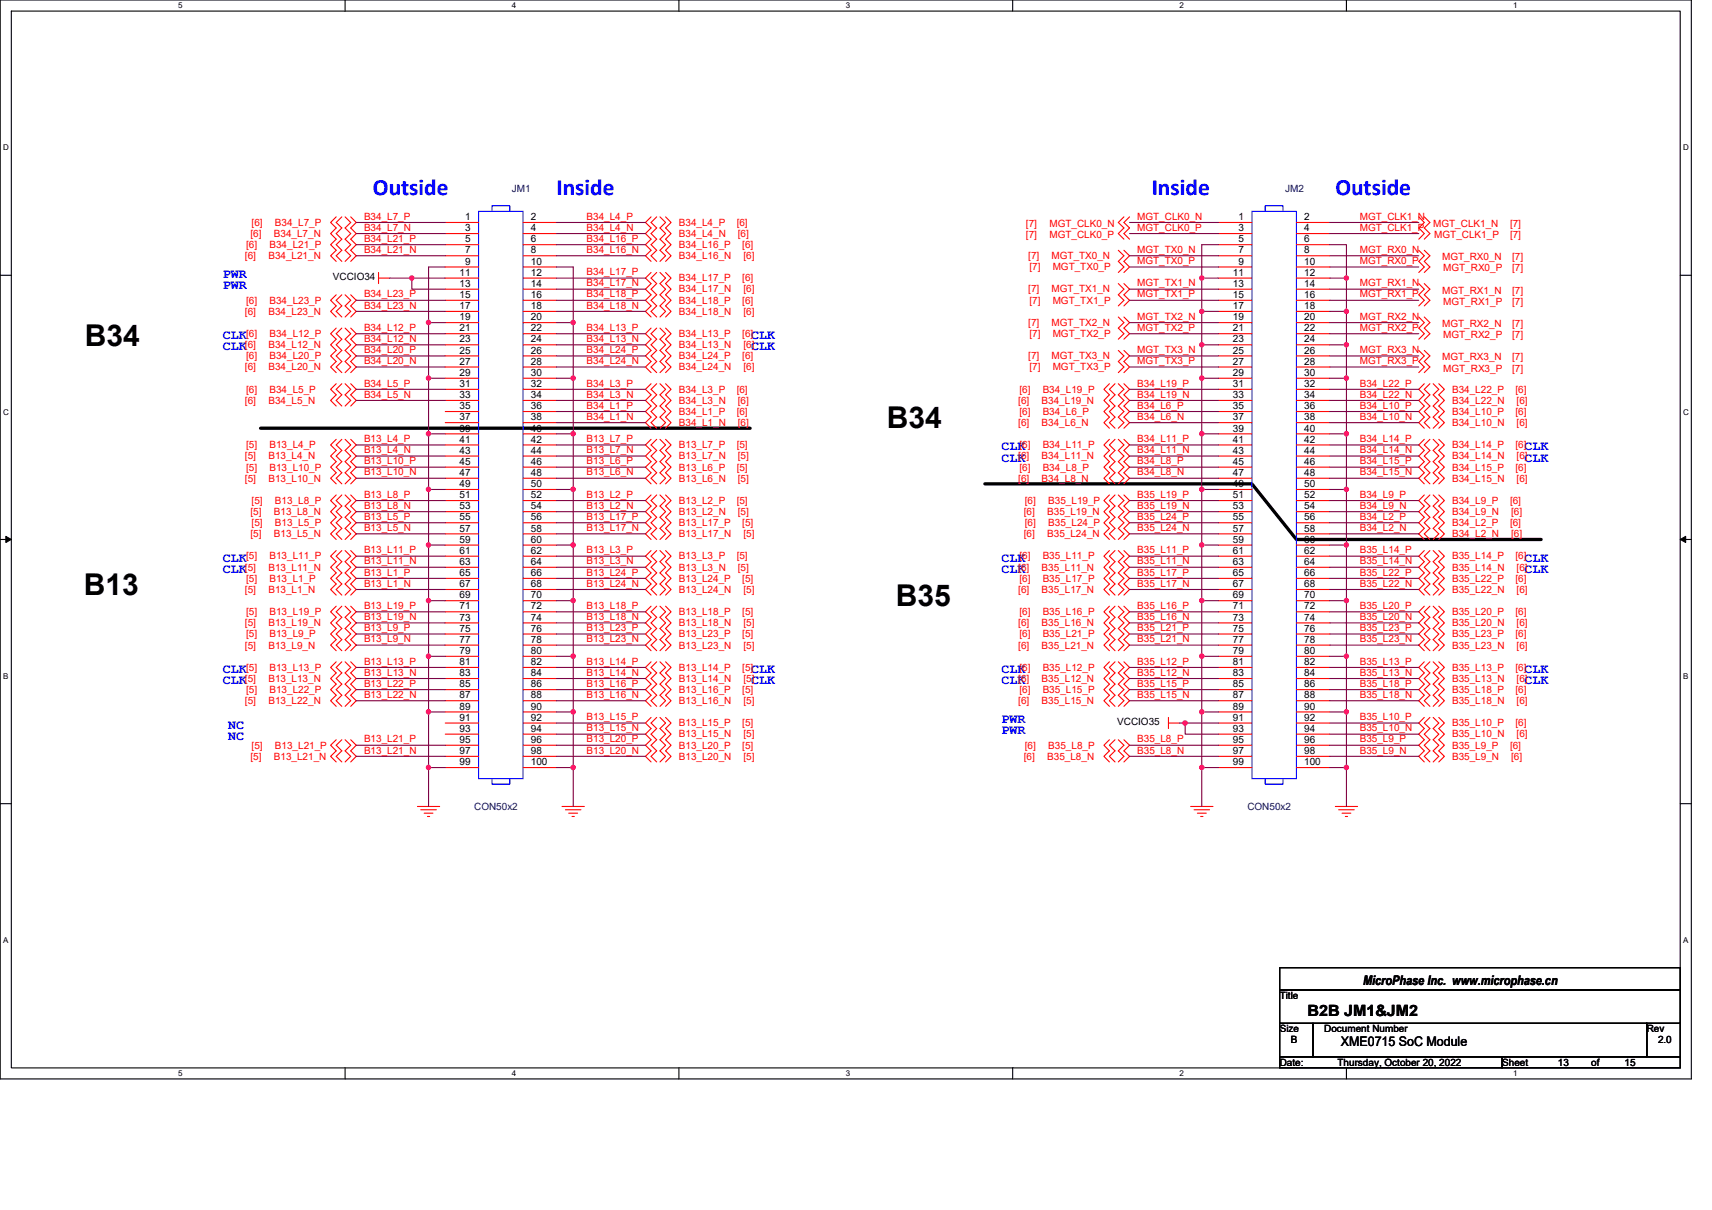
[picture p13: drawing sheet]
<svg xmlns="http://www.w3.org/2000/svg" width="297mm" height="210mm" viewBox="0 0 297 210" stroke-linecap="round" stroke-linejoin="round" font-family="sans-serif">
<defs><g id="words">
<g font-size="5.2">
<text x="14.7" y="60">B34</text>
<text x="153.9" y="74.3">B34</text>
<text x="14.5" y="103.3">B13</text>
<text x="155.4" y="105.2">B35</text>
</g>
<g font-size="4" fill="#00f">
<text x="64.7" y="33.8">Outside</text>
<text x="96.6" y="33.8">Inside</text>
<text x="199.8" y="33.8">Inside</text>
<text x="231.7" y="33.8">Outside</text>
</g>
<text font-size="2.7" x="226.9" y="176.2">B2B JM1&amp;JM2</text>
<g font-size="2.3" fill="#00f">
<text x="38.6" y="48.3">PWR</text>
<text x="38.6" y="50.2">PWR</text>
<text x="38.6" y="58.9">CLK</text>
<text x="130.3" y="58.9">CLK</text>
<text x="38.6" y="60.8">CLK</text>
<text x="130.3" y="60.8">CLK</text>
<text x="173.8" y="78.2">CLK</text>
<text x="173.8" y="80.1">CLK</text>
<text x="264.5" y="78.2">CLK</text>
<text x="264.5" y="80.1">CLK</text>
<text x="38.6" y="97.5">CLK</text>
<text x="38.6" y="99.4">CLK</text>
<text x="173.8" y="97.5">CLK</text>
<text x="173.8" y="99.4">CLK</text>
<text x="264.5" y="97.5">CLK</text>
<text x="264.5" y="99.4">CLK</text>
<text x="38.6" y="116.8">CLK</text>
<text x="38.6" y="118.7">CLK</text>
<text x="130.3" y="116.8">CLK</text>
<text x="130.3" y="118.7">CLK</text>
<text x="173.8" y="116.8">CLK</text>
<text x="173.8" y="118.7">CLK</text>
<text x="264.5" y="116.8">CLK</text>
<text x="264.5" y="118.7">CLK</text>
<text x="173.8" y="125.5">PWR</text>
<text x="39.6" y="126.4">NC</text>
<text x="39.6" y="128.4">NC</text>
<text x="173.8" y="127.4">PWR</text>
</g>
<g font-size="2.3">
<text x="236.5" y="170.9">MicroPhase Inc. www.microphase.cn</text>
<text x="232.6" y="181.6">XME0715 SoC Module</text>
</g>
<g font-size="1.7" fill="#000080">
<text x="88.8" y="33.4">JM1</text>
<text x="223" y="33.4">JM2</text>
<text x="82.3" y="140.5">CON50x2</text>
<text x="216.4" y="140.5">CON50x2</text>
</g>
<g font-size="1.7" fill="#f00">
<text x="43.5" y="41.1">[6]</text>
<text x="43.7" y="39.2">[6]</text>
<text x="47.5" y="41.1">B34_L7_N</text>
<text x="47.7" y="39.2">B34_L7_P</text>
<text x="63.2" y="38.1">B34_L7_P</text>
<text x="63.2" y="40">B34_L7_N</text>
<text x="63.2" y="42">B34_L21_P</text>
<text x="101.8" y="42">B34_L16_P</text>
<text x="101.8" y="40">B34_L4_N</text>
<text x="101.8" y="38.1">B34_L4_P</text>
<text x="117.8" y="39.2">B34_L4_P</text>
<text x="117.8" y="41.1">B34_L4_N</text>
<text x="127.8" y="39.2">[6]</text>
<text x="128" y="41.1">[6]</text>
<text x="178" y="39.4">[7]</text>
<text x="178" y="41.3">[7]</text>
<text x="182.1" y="39.4">MGT_CLK0_N</text>
<text x="182.1" y="41.3">MGT_CLK0_P</text>
<text x="197.3" y="38.1">MGT_CLK0_N</text>
<text x="197.3" y="40">MGT_CLK0_P</text>
<text x="235.9" y="40">MGT_CLK1_P</text>
<text x="235.9" y="38.1">MGT_CLK1_N</text>
<text x="248.7" y="39.4">MGT_CLK1_N</text>
<text x="248.9" y="41.3">MGT_CLK1_P</text>
<text x="262" y="39.4">[7]</text>
<text x="262" y="41.3">[7]</text>
<text x="42.5" y="45">[6]</text>
<text x="42.7" y="43.1">[6]</text>
<text x="46.6" y="45">B34_L21_N</text>
<text x="46.8" y="43.1">B34_L21_P</text>
<text x="63.2" y="43.9">B34_L21_N</text>
<text x="101.8" y="43.9">B34_L16_N</text>
<text x="101.8" y="47.8">B34_L17_P</text>
<text x="117.8" y="43.1">B34_L16_P</text>
<text x="117.8" y="45">B34_L16_N</text>
<text x="128.8" y="43.1">[6]</text>
<text x="129" y="45">[6]</text>
<text x="178.4" y="45">[7]</text>
<text x="178.6" y="46.9">[7]</text>
<text x="182.5" y="45">MGT_TX0_N</text>
<text x="182.6" y="46.9">MGT_TX0_P</text>
<text x="197.3" y="43.9">MGT_TX0_N</text>
<text x="197.3" y="45.8">MGT_TX0_P</text>
<text x="235.9" y="43.9">MGT_RX0_N</text>
<text x="235.9" y="45.8">MGT_RX0_P</text>
<text x="250.2" y="45.2">MGT_RX0_N</text>
<text x="250.4" y="47.1">MGT_RX0_P</text>
<text x="262.4" y="45.2">[7]</text>
<text x="262.4" y="47.1">[7]</text>
<text x="42.7" y="52.7">[6]</text>
<text x="46.8" y="52.7">B34_L23_P</text>
<text x="63.2" y="51.6">B34_L23_P</text>
<text x="63.2" y="53.6">B34_L23_N</text>
<text x="101.8" y="51.6">B34_L18_P</text>
<text x="101.8" y="53.6">B34_L18_N</text>
<text x="101.8" y="49.7">B34_L17_N</text>
<text x="117.8" y="48.8">B34_L17_P</text>
<text x="117.8" y="50.8">B34_L17_N</text>
<text x="117.8" y="52.7">B34_L18_P</text>
<text x="128.8" y="48.8">[6]</text>
<text x="128.8" y="52.7">[6]</text>
<text x="129" y="50.8">[6]</text>
<text x="178.4" y="50.8">[7]</text>
<text x="178.6" y="52.7">[7]</text>
<text x="182.5" y="50.8">MGT_TX1_N</text>
<text x="182.6" y="52.7">MGT_TX1_P</text>
<text x="197.3" y="49.7">MGT_TX1_N</text>
<text x="197.3" y="51.6">MGT_TX1_P</text>
<text x="235.9" y="51.6">MGT_RX1_P</text>
<text x="235.9" y="49.7">MGT_RX1_N</text>
<text x="250.2" y="51">MGT_RX1_N</text>
<text x="250.4" y="52.9">MGT_RX1_P</text>
<text x="262.4" y="51">[7]</text>
<text x="262.4" y="52.9">[7]</text>
<text x="42.5" y="54.6">[6]</text>
<text x="42.7" y="58.5">[6]</text>
<text x="46.6" y="54.6">B34_L23_N</text>
<text x="46.8" y="58.5">B34_L12_P</text>
<text x="63.2" y="59.4">B34_L12_N</text>
<text x="63.2" y="57.4">B34_L12_P</text>
<text x="101.8" y="59.4">B34_L13_N</text>
<text x="101.8" y="57.4">B34_L13_P</text>
<text x="117.8" y="54.6">B34_L18_N</text>
<text x="117.8" y="58.5">B34_L13_P</text>
<text x="128.8" y="58.5">[6]</text>
<text x="129" y="54.6">[6]</text>
<text x="178.4" y="56.6">[7]</text>
<text x="178.6" y="58.5">[7]</text>
<text x="182.5" y="56.6">MGT_TX2_N</text>
<text x="182.6" y="58.5">MGT_TX2_P</text>
<text x="197.3" y="55.5">MGT_TX2_N</text>
<text x="197.3" y="57.4">MGT_TX2_P</text>
<text x="235.9" y="57.4">MGT_RX2_P</text>
<text x="235.9" y="55.5">MGT_RX2_N</text>
<text x="250.2" y="56.7">MGT_RX2_N</text>
<text x="250.4" y="58.7">MGT_RX2_P</text>
<text x="262.4" y="56.7">[7]</text>
<text x="262.4" y="58.7">[7]</text>
<text x="42.5" y="60.4">[6]</text>
<text x="42.5" y="64.3">[6]</text>
<text x="42.7" y="62.4">[6]</text>
<text x="46.6" y="60.4">B34_L12_N</text>
<text x="46.6" y="64.3">B34_L20_N</text>
<text x="46.8" y="62.4">B34_L20_P</text>
<text x="63.2" y="63.2">B34_L20_N</text>
<text x="63.2" y="61.3">B34_L20_P</text>
<text x="101.8" y="61.3">B34_L24_P</text>
<text x="101.8" y="63.2">B34_L24_N</text>
<text x="117.8" y="62.4">B34_L24_P</text>
<text x="117.8" y="60.4">B34_L13_N</text>
<text x="117.8" y="64.3">B34_L24_N</text>
<text x="128.8" y="62.4">[6]</text>
<text x="129" y="60.4">[6]</text>
<text x="129" y="64.3">[6]</text>
<text x="178.4" y="62.4">[7]</text>
<text x="178.6" y="64.3">[7]</text>
<text x="182.5" y="62.4">MGT_TX3_N</text>
<text x="182.6" y="64.3">MGT_TX3_P</text>
<text x="197.3" y="61.3">MGT_TX3_N</text>
<text x="197.3" y="63.2">MGT_TX3_P</text>
<text x="235.9" y="63.2">MGT_RX3_P</text>
<text x="235.9" y="61.3">MGT_RX3_N</text>
<text x="250.2" y="62.5">MGT_RX3_N</text>
<text x="250.4" y="64.5">MGT_RX3_P</text>
<text x="262.4" y="62.5">[7]</text>
<text x="262.4" y="64.5">[7]</text>
<text x="42.5" y="70.1">[6]</text>
<text x="42.7" y="68.1">[6]</text>
<text x="46.6" y="70.1">B34_L5_N</text>
<text x="46.8" y="68.1">B34_L5_P</text>
<text x="63.2" y="67.1">B34_L5_P</text>
<text x="63.2" y="69">B34_L5_N</text>
<text x="101.8" y="69">B34_L3_N</text>
<text x="101.8" y="67.1">B34_L3_P</text>
<text x="101.8" y="70.9">B34_L1_P</text>
<text x="117.8" y="68.1">B34_L3_P</text>
<text x="117.8" y="70.1">B34_L3_N</text>
<text x="127.8" y="68.1">[6]</text>
<text x="128" y="70.1">[6]</text>
<text x="176.7" y="70.1">[6]</text>
<text x="176.9" y="68.1">[6]</text>
<text x="180.7" y="70.1">B34_L19_N</text>
<text x="180.9" y="68.1">B34_L19_P</text>
<text x="197.3" y="67.1">B34_L19_P</text>
<text x="197.3" y="69">B34_L19_N</text>
<text x="197.3" y="70.9">B34_L6_P</text>
<text x="235.9" y="70.9">B34_L10_P</text>
<text x="235.9" y="69">B34_L22_N</text>
<text x="235.9" y="67.1">B34_L22_P</text>
<text x="251.9" y="68.1">B34_L22_P</text>
<text x="251.9" y="70.1">B34_L22_N</text>
<text x="262.9" y="68.1">[6]</text>
<text x="263.1" y="70.1">[6]</text>
<text x="42.7" y="77.8">[5]</text>
<text x="46.8" y="77.8">B13_L4_P</text>
<text x="63.2" y="76.7">B13_L4_P</text>
<text x="101.8" y="76.7">B13_L7_P</text>
<text x="101.8" y="72.9">B34_L1_N</text>
<text x="117.8" y="72">B34_L1_P</text>
<text x="117.8" y="73.9">B34_L1_N</text>
<text x="117.8" y="77.8">B13_L7_P</text>
<text x="127.8" y="72">[6]</text>
<text x="127.8" y="77.8">[5]</text>
<text x="128" y="73.9">[6]</text>
<text x="176.7" y="73.9">[6]</text>
<text x="176.9" y="77.8">[6]</text>
<text x="176.9" y="72">[6]</text>
<text x="180.7" y="73.9">B34_L6_N</text>
<text x="180.9" y="77.8">B34_L11_P</text>
<text x="180.9" y="72">B34_L6_P</text>
<text x="197.3" y="76.7">B34_L11_P</text>
<text x="197.3" y="72.9">B34_L6_N</text>
<text x="235.9" y="76.7">B34_L14_P</text>
<text x="235.9" y="72.9">B34_L10_N</text>
<text x="251.9" y="72">B34_L10_P</text>
<text x="251.9" y="73.9">B34_L10_N</text>
<text x="251.9" y="77.8">B34_L14_P</text>
<text x="262.9" y="72">[6]</text>
<text x="262.9" y="77.8">[6]</text>
<text x="263.1" y="73.9">[6]</text>
<text x="42.5" y="79.7">[5]</text>
<text x="42.5" y="83.6">[5]</text>
<text x="42.7" y="81.7">[5]</text>
<text x="46.6" y="79.7">B13_L4_N</text>
<text x="46.6" y="83.6">B13_L10_N</text>
<text x="46.8" y="81.7">B13_L10_P</text>
<text x="63.2" y="80.6">B13_L10_P</text>
<text x="63.2" y="82.5">B13_L10_N</text>
<text x="63.2" y="78.7">B13_L4_N</text>
<text x="101.8" y="80.6">B13_L6_P</text>
<text x="101.8" y="82.5">B13_L6_N</text>
<text x="101.8" y="78.7">B13_L7_N</text>
<text x="117.8" y="79.7">B13_L7_N</text>
<text x="117.8" y="81.7">B13_L6_P</text>
<text x="117.8" y="83.6">B13_L6_N</text>
<text x="127.8" y="81.7">[5]</text>
<text x="128" y="79.7">[5]</text>
<text x="128" y="83.6">[5]</text>
<text x="176.7" y="79.7">[6]</text>
<text x="176.7" y="83.6">[6]</text>
<text x="176.9" y="81.7">[6]</text>
<text x="180.7" y="79.7">B34_L11_N</text>
<text x="180.7" y="83.6">B34_L8_N</text>
<text x="180.9" y="81.7">B34_L8_P</text>
<text x="197.3" y="78.7">B34_L11_N</text>
<text x="197.3" y="80.6">B34_L8_P</text>
<text x="197.3" y="82.5">B34_L8_N</text>
<text x="235.9" y="78.7">B34_L14_N</text>
<text x="235.9" y="82.5">B34_L15_N</text>
<text x="235.9" y="80.6">B34_L15_P</text>
<text x="251.9" y="79.7">B34_L14_N</text>
<text x="251.9" y="81.7">B34_L15_P</text>
<text x="251.9" y="83.6">B34_L15_N</text>
<text x="262.9" y="81.7">[6]</text>
<text x="263.1" y="79.7">[6]</text>
<text x="263.1" y="83.6">[6]</text>
<text x="43.5" y="89.4">[5]</text>
<text x="43.7" y="87.4">[5]</text>
<text x="47.5" y="89.4">B13_L8_N</text>
<text x="47.7" y="87.4">B13_L8_P</text>
<text x="63.2" y="88.3">B13_L8_N</text>
<text x="63.2" y="86.4">B13_L8_P</text>
<text x="101.8" y="88.3">B13_L2_N</text>
<text x="101.8" y="86.4">B13_L2_P</text>
<text x="117.8" y="87.4">B13_L2_P</text>
<text x="117.8" y="89.4">B13_L2_N</text>
<text x="127.8" y="87.4">[5]</text>
<text x="128" y="89.4">[5]</text>
<text x="177.6" y="89.4">[6]</text>
<text x="177.8" y="87.4">[6]</text>
<text x="181.7" y="89.4">B35_L19_N</text>
<text x="181.9" y="87.4">B35_L19_P</text>
<text x="197.3" y="88.3">B35_L19_N</text>
<text x="197.3" y="86.4">B35_L19_P</text>
<text x="235.9" y="86.4">B34_L9_P</text>
<text x="235.9" y="88.3">B34_L9_N</text>
<text x="251.9" y="87.4">B34_L9_P</text>
<text x="251.9" y="89.4">B34_L9_N</text>
<text x="262" y="87.4">[6]</text>
<text x="262.2" y="89.4">[6]</text>
<text x="43.5" y="93.2">[5]</text>
<text x="43.7" y="91.3">[5]</text>
<text x="47.5" y="93.2">B13_L5_N</text>
<text x="47.7" y="91.3">B13_L5_P</text>
<text x="63.2" y="92.2">B13_L5_N</text>
<text x="63.2" y="90.2">B13_L5_P</text>
<text x="101.8" y="90.2">B13_L17_P</text>
<text x="101.8" y="92.2">B13_L17_N</text>
<text x="117.8" y="91.3">B13_L17_P</text>
<text x="117.8" y="93.2">B13_L17_N</text>
<text x="128.8" y="91.3">[5]</text>
<text x="129" y="93.2">[5]</text>
<text x="177.6" y="93.2">[6]</text>
<text x="177.8" y="91.3">[6]</text>
<text x="181.7" y="93.2">B35_L24_N</text>
<text x="181.9" y="91.3">B35_L24_P</text>
<text x="197.3" y="90.2">B35_L24_P</text>
<text x="197.3" y="92.2">B35_L24_N</text>
<text x="235.9" y="90.2">B34_L2_P</text>
<text x="235.9" y="92.2">B34_L2_N</text>
<text x="251.9" y="91.3">B34_L2_P</text>
<text x="251.9" y="93.2">B34_L2_N</text>
<text x="262" y="91.3">[6]</text>
<text x="262.2" y="93.2">[6]</text>
<text x="42.5" y="99">[5]</text>
<text x="42.7" y="97.1">[5]</text>
<text x="42.7" y="101">[5]</text>
<text x="46.6" y="99">B13_L11_N</text>
<text x="46.8" y="97.1">B13_L11_P</text>
<text x="46.8" y="101">B13_L1_P</text>
<text x="63.2" y="98">B13_L11_N</text>
<text x="63.2" y="96">B13_L11_P</text>
<text x="63.2" y="101.8">B13_L1_N</text>
<text x="63.2" y="99.9">B13_L1_P</text>
<text x="101.8" y="99.9">B13_L24_P</text>
<text x="101.8" y="101.8">B13_L24_N</text>
<text x="101.8" y="98">B13_L3_N</text>
<text x="101.8" y="96">B13_L3_P</text>
<text x="117.8" y="97.1">B13_L3_P</text>
<text x="117.8" y="99">B13_L3_N</text>
<text x="117.8" y="101">B13_L24_P</text>
<text x="127.8" y="97.1">[5]</text>
<text x="128" y="99">[5]</text>
<text x="128.8" y="101">[5]</text>
<text x="176.7" y="99">[6]</text>
<text x="176.9" y="97.1">[6]</text>
<text x="176.9" y="101">[6]</text>
<text x="180.7" y="99">B35_L11_N</text>
<text x="180.9" y="97.1">B35_L11_P</text>
<text x="180.9" y="101">B35_L17_P</text>
<text x="197.3" y="96">B35_L11_P</text>
<text x="197.3" y="98">B35_L11_N</text>
<text x="197.3" y="99.9">B35_L17_P</text>
<text x="197.3" y="101.8">B35_L17_N</text>
<text x="235.9" y="98">B35_L14_N</text>
<text x="235.9" y="96">B35_L14_P</text>
<text x="235.9" y="101.8">B35_L22_N</text>
<text x="235.9" y="99.9">B35_L22_P</text>
<text x="251.9" y="97.1">B35_L14_P</text>
<text x="251.9" y="99">B35_L14_N</text>
<text x="251.9" y="101">B35_L22_P</text>
<text x="262.9" y="97.1">[6]</text>
<text x="262.9" y="101">[6]</text>
<text x="263.1" y="99">[6]</text>
<text x="42.5" y="102.9">[5]</text>
<text x="42.7" y="106.7">[5]</text>
<text x="46.6" y="102.9">B13_L1_N</text>
<text x="46.8" y="106.7">B13_L19_P</text>
<text x="63.2" y="107.6">B13_L19_N</text>
<text x="63.2" y="105.7">B13_L19_P</text>
<text x="101.8" y="107.6">B13_L18_N</text>
<text x="101.8" y="105.7">B13_L18_P</text>
<text x="117.8" y="102.9">B13_L24_N</text>
<text x="117.8" y="106.7">B13_L18_P</text>
<text x="128.8" y="106.7">[5]</text>
<text x="129" y="102.9">[5]</text>
<text x="176.7" y="102.9">[6]</text>
<text x="176.9" y="106.7">[6]</text>
<text x="180.7" y="102.9">B35_L17_N</text>
<text x="180.9" y="106.7">B35_L16_P</text>
<text x="197.3" y="105.7">B35_L16_P</text>
<text x="197.3" y="107.6">B35_L16_N</text>
<text x="235.9" y="105.7">B35_L20_P</text>
<text x="235.9" y="107.6">B35_L20_N</text>
<text x="251.9" y="102.9">B35_L22_N</text>
<text x="251.9" y="106.7">B35_L20_P</text>
<text x="262.9" y="106.7">[6]</text>
<text x="263.1" y="102.9">[6]</text>
<text x="42.5" y="108.7">[5]</text>
<text x="42.5" y="112.5">[5]</text>
<text x="42.7" y="110.6">[5]</text>
<text x="46.6" y="108.7">B13_L19_N</text>
<text x="46.6" y="112.5">B13_L9_N</text>
<text x="46.8" y="110.6">B13_L9_P</text>
<text x="63.2" y="109.5">B13_L9_P</text>
<text x="63.2" y="111.5">B13_L9_N</text>
<text x="101.8" y="109.5">B13_L23_P</text>
<text x="101.8" y="111.5">B13_L23_N</text>
<text x="117.8" y="108.7">B13_L18_N</text>
<text x="117.8" y="110.6">B13_L23_P</text>
<text x="117.8" y="112.5">B13_L23_N</text>
<text x="128.8" y="110.6">[5]</text>
<text x="129" y="108.7">[5]</text>
<text x="129" y="112.5">[5]</text>
<text x="176.7" y="108.7">[6]</text>
<text x="176.7" y="112.5">[6]</text>
<text x="176.9" y="110.6">[6]</text>
<text x="180.7" y="108.7">B35_L16_N</text>
<text x="180.7" y="112.5">B35_L21_N</text>
<text x="180.9" y="110.6">B35_L21_P</text>
<text x="197.3" y="109.5">B35_L21_P</text>
<text x="197.3" y="111.5">B35_L21_N</text>
<text x="235.9" y="109.5">B35_L23_P</text>
<text x="235.9" y="111.5">B35_L23_N</text>
<text x="251.9" y="108.7">B35_L20_N</text>
<text x="251.9" y="110.6">B35_L23_P</text>
<text x="251.9" y="112.5">B35_L23_N</text>
<text x="262.9" y="110.6">[6]</text>
<text x="263.1" y="108.7">[6]</text>
<text x="263.1" y="112.5">[6]</text>
<text x="42.5" y="118.3">[5]</text>
<text x="42.7" y="116.4">[5]</text>
<text x="46.6" y="118.3">B13_L13_N</text>
<text x="46.8" y="116.4">B13_L13_P</text>
<text x="63.2" y="119.2">B13_L22_P</text>
<text x="63.2" y="115.3">B13_L13_P</text>
<text x="63.2" y="117.3">B13_L13_N</text>
<text x="101.8" y="119.2">B13_L16_P</text>
<text x="101.8" y="115.3">B13_L14_P</text>
<text x="101.8" y="117.3">B13_L14_N</text>
<text x="117.8" y="116.4">B13_L14_P</text>
<text x="117.8" y="118.3">B13_L14_N</text>
<text x="128.8" y="116.4">[5]</text>
<text x="129" y="118.3">[5]</text>
<text x="176.7" y="118.3">[6]</text>
<text x="176.9" y="116.4">[6]</text>
<text x="180.7" y="118.3">B35_L12_N</text>
<text x="180.9" y="116.4">B35_L12_P</text>
<text x="197.3" y="115.3">B35_L12_P</text>
<text x="197.3" y="117.3">B35_L12_N</text>
<text x="197.3" y="119.2">B35_L15_P</text>
<text x="235.9" y="119.2">B35_L18_P</text>
<text x="235.9" y="115.3">B35_L13_P</text>
<text x="235.9" y="117.3">B35_L13_N</text>
<text x="251.9" y="116.4">B35_L13_P</text>
<text x="251.9" y="118.3">B35_L13_N</text>
<text x="262.9" y="116.4">[6]</text>
<text x="263.1" y="118.3">[6]</text>
<text x="42.5" y="122.2">[5]</text>
<text x="42.7" y="120.3">[5]</text>
<text x="46.6" y="122.2">B13_L22_N</text>
<text x="46.8" y="120.3">B13_L22_P</text>
<text x="63.2" y="121.1">B13_L22_N</text>
<text x="101.8" y="125">B13_L15_P</text>
<text x="101.8" y="121.1">B13_L16_N</text>
<text x="117.8" y="120.3">B13_L16_P</text>
<text x="117.8" y="122.2">B13_L16_N</text>
<text x="128.8" y="120.3">[5]</text>
<text x="129" y="122.2">[5]</text>
<text x="176.7" y="122.2">[6]</text>
<text x="176.9" y="120.3">[6]</text>
<text x="180.7" y="122.2">B35_L15_N</text>
<text x="180.9" y="120.3">B35_L15_P</text>
<text x="197.3" y="121.1">B35_L15_N</text>
<text x="235.9" y="125">B35_L10_P</text>
<text x="235.9" y="121.1">B35_L18_N</text>
<text x="251.9" y="120.3">B35_L18_P</text>
<text x="251.9" y="122.2">B35_L18_N</text>
<text x="262.9" y="120.3">[6]</text>
<text x="263.1" y="122.2">[6]</text>
<text x="43.5" y="131.8">[5]</text>
<text x="43.7" y="129.9">[5]</text>
<text x="47.5" y="131.8">B13_L21_N</text>
<text x="47.7" y="129.9">B13_L21_P</text>
<text x="63.2" y="128.8">B13_L21_P</text>
<text x="63.2" y="130.8">B13_L21_N</text>
<text x="101.8" y="126.9">B13_L15_N</text>
<text x="101.8" y="128.8">B13_L20_P</text>
<text x="101.8" y="130.8">B13_L20_N</text>
<text x="117.8" y="126">B13_L15_P</text>
<text x="117.8" y="128">B13_L15_N</text>
<text x="117.8" y="129.9">B13_L20_P</text>
<text x="117.8" y="131.8">B13_L20_N</text>
<text x="128.8" y="126">[5]</text>
<text x="128.8" y="129.9">[5]</text>
<text x="129" y="128">[5]</text>
<text x="129" y="131.8">[5]</text>
<text x="177.6" y="131.8">[6]</text>
<text x="177.8" y="129.9">[6]</text>
<text x="181.7" y="131.8">B35_L8_N</text>
<text x="181.9" y="129.9">B35_L8_P</text>
<text x="197.3" y="128.8">B35_L8_P</text>
<text x="197.3" y="130.8">B35_L8_N</text>
<text x="235.9" y="126.9">B35_L10_N</text>
<text x="235.9" y="128.8">B35_L9_P</text>
<text x="235.9" y="130.8">B35_L9_N</text>
<text x="251.9" y="126">B35_L10_P</text>
<text x="251.9" y="128">B35_L10_N</text>
<text x="251.9" y="129.9">B35_L9_P</text>
<text x="251.9" y="131.8">B35_L9_N</text>
<text x="262" y="129.9">[6]</text>
<text x="262.2" y="131.8">[6]</text>
<text x="262.9" y="126">[6]</text>
<text x="263.1" y="128">[6]</text>
</g>
<g font-size="1.7">
<text x="80.7" y="38.2">1</text>
<text x="80.7" y="40.1">3</text>
<text x="92.1" y="38.2">2</text>
<text x="92.1" y="40.1">4</text>
<text x="214.9" y="38.2">1</text>
<text x="214.9" y="40.1">3</text>
<text x="226.3" y="38.2">2</text>
<text x="226.3" y="40.1">4</text>
<text x="79.7" y="47.9">11</text>
<text x="80.7" y="42.1">5</text>
<text x="80.7" y="44">7</text>
<text x="80.7" y="45.9">9</text>
<text x="92.1" y="42.1">6</text>
<text x="92.1" y="44">8</text>
<text x="92.1" y="45.9">10</text>
<text x="92.1" y="47.9">12</text>
<text x="213.9" y="47.9">11</text>
<text x="214.9" y="42.1">5</text>
<text x="214.9" y="44">7</text>
<text x="214.9" y="45.9">9</text>
<text x="226.3" y="42.1">6</text>
<text x="226.3" y="44">8</text>
<text x="226.3" y="45.9">10</text>
<text x="226.3" y="47.9">12</text>
<text x="57.8" y="48.6">VCCIO34</text>
<text x="79.7" y="49.8">13</text>
<text x="79.7" y="51.7">15</text>
<text x="79.7" y="53.6">17</text>
<text x="92.1" y="49.8">14</text>
<text x="92.1" y="51.7">16</text>
<text x="92.1" y="53.6">18</text>
<text x="213.9" y="49.8">13</text>
<text x="213.9" y="51.7">15</text>
<text x="213.9" y="53.6">17</text>
<text x="226.3" y="49.8">14</text>
<text x="226.3" y="51.7">16</text>
<text x="226.3" y="53.6">18</text>
<text x="79.7" y="55.6">19</text>
<text x="79.7" y="57.5">21</text>
<text x="79.7" y="59.4">23</text>
<text x="92.1" y="55.6">20</text>
<text x="92.1" y="57.5">22</text>
<text x="92.1" y="59.4">24</text>
<text x="213.9" y="55.6">19</text>
<text x="213.9" y="57.5">21</text>
<text x="213.9" y="59.4">23</text>
<text x="226.3" y="55.6">20</text>
<text x="226.3" y="57.5">22</text>
<text x="226.3" y="59.4">24</text>
<text x="79.7" y="61.4">25</text>
<text x="79.7" y="63.3">27</text>
<text x="79.7" y="65.2">29</text>
<text x="92.1" y="61.4">26</text>
<text x="92.1" y="63.3">28</text>
<text x="92.1" y="65.2">30</text>
<text x="213.9" y="61.4">25</text>
<text x="213.9" y="63.3">27</text>
<text x="213.9" y="65.2">29</text>
<text x="226.3" y="61.4">26</text>
<text x="226.3" y="63.3">28</text>
<text x="226.3" y="65.2">30</text>
<text x="79.7" y="67.2">31</text>
<text x="79.7" y="69.1">33</text>
<text x="79.7" y="71">35</text>
<text x="92.1" y="67.2">32</text>
<text x="92.1" y="69.1">34</text>
<text x="92.1" y="71">36</text>
<text x="213.9" y="67.2">31</text>
<text x="213.9" y="69.1">33</text>
<text x="213.9" y="71">35</text>
<text x="226.3" y="67.2">32</text>
<text x="226.3" y="69.1">34</text>
<text x="226.3" y="71">36</text>
<text x="79.7" y="72.9">37</text>
<text x="79.7" y="74.9">39</text>
<text x="79.7" y="76.8">41</text>
<text x="92.1" y="72.9">38</text>
<text x="92.1" y="74.9">40</text>
<text x="92.1" y="76.8">42</text>
<text x="213.9" y="72.9">37</text>
<text x="213.9" y="74.9">39</text>
<text x="213.9" y="76.8">41</text>
<text x="226.3" y="72.9">38</text>
<text x="226.3" y="74.9">40</text>
<text x="226.3" y="76.8">42</text>
<text x="79.7" y="78.7">43</text>
<text x="79.7" y="80.7">45</text>
<text x="79.7" y="82.6">47</text>
<text x="92.1" y="78.7">44</text>
<text x="92.1" y="80.7">46</text>
<text x="92.1" y="82.6">48</text>
<text x="213.9" y="78.7">43</text>
<text x="213.9" y="80.7">45</text>
<text x="213.9" y="82.6">47</text>
<text x="226.3" y="78.7">44</text>
<text x="226.3" y="80.7">46</text>
<text x="226.3" y="82.6">48</text>
<text x="79.7" y="84.5">49</text>
<text x="79.7" y="86.5">51</text>
<text x="79.7" y="88.4">53</text>
<text x="92.1" y="84.5">50</text>
<text x="92.1" y="86.5">52</text>
<text x="92.1" y="88.4">54</text>
<text x="213.9" y="84.5">49</text>
<text x="213.9" y="86.5">51</text>
<text x="213.9" y="88.4">53</text>
<text x="226.3" y="84.5">50</text>
<text x="226.3" y="86.5">52</text>
<text x="226.3" y="88.4">54</text>
<text x="79.7" y="90.3">55</text>
<text x="79.7" y="92.2">57</text>
<text x="79.7" y="94.2">59</text>
<text x="92.1" y="90.3">56</text>
<text x="92.1" y="92.2">58</text>
<text x="92.1" y="94.2">60</text>
<text x="213.9" y="90.3">55</text>
<text x="213.9" y="92.2">57</text>
<text x="213.9" y="94.2">59</text>
<text x="226.3" y="90.3">56</text>
<text x="226.3" y="92.2">58</text>
<text x="226.3" y="94.2">60</text>
<text x="79.7" y="96.1">61</text>
<text x="79.7" y="98">63</text>
<text x="79.7" y="100">65</text>
<text x="79.7" y="101.9">67</text>
<text x="92.1" y="96.1">62</text>
<text x="92.1" y="98">64</text>
<text x="92.1" y="100">66</text>
<text x="92.1" y="101.9">68</text>
<text x="213.9" y="96.1">61</text>
<text x="213.9" y="98">63</text>
<text x="213.9" y="100">65</text>
<text x="213.9" y="101.9">67</text>
<text x="226.3" y="96.1">62</text>
<text x="226.3" y="98">64</text>
<text x="226.3" y="100">66</text>
<text x="226.3" y="101.9">68</text>
<text x="79.7" y="103.8">69</text>
<text x="79.7" y="105.8">71</text>
<text x="79.7" y="107.7">73</text>
<text x="92.1" y="103.8">70</text>
<text x="92.1" y="105.8">72</text>
<text x="92.1" y="107.7">74</text>
<text x="213.9" y="103.8">69</text>
<text x="213.9" y="105.8">71</text>
<text x="213.9" y="107.7">73</text>
<text x="226.3" y="103.8">70</text>
<text x="226.3" y="105.8">72</text>
<text x="226.3" y="107.7">74</text>
<text x="79.7" y="109.6">75</text>
<text x="79.7" y="111.5">77</text>
<text x="79.7" y="113.5">79</text>
<text x="92.1" y="109.6">76</text>
<text x="92.1" y="111.5">78</text>
<text x="92.1" y="113.5">80</text>
<text x="213.9" y="109.6">75</text>
<text x="213.9" y="111.5">77</text>
<text x="213.9" y="113.5">79</text>
<text x="226.3" y="109.6">76</text>
<text x="226.3" y="111.5">78</text>
<text x="226.3" y="113.5">80</text>
<text x="79.7" y="115.4">81</text>
<text x="79.7" y="117.3">83</text>
<text x="79.7" y="119.3">85</text>
<text x="92.1" y="115.4">82</text>
<text x="92.1" y="117.3">84</text>
<text x="92.1" y="119.3">86</text>
<text x="213.9" y="115.4">81</text>
<text x="213.9" y="117.3">83</text>
<text x="213.9" y="119.3">85</text>
<text x="226.3" y="115.4">82</text>
<text x="226.3" y="117.3">84</text>
<text x="226.3" y="119.3">86</text>
<text x="79.7" y="121.2">87</text>
<text x="79.7" y="123.1">89</text>
<text x="79.7" y="125.1">91</text>
<text x="92.1" y="121.2">88</text>
<text x="92.1" y="123.1">90</text>
<text x="92.1" y="125.1">92</text>
<text x="193.8" y="125.9">VCCIO35</text>
<text x="213.9" y="121.2">87</text>
<text x="213.9" y="123.1">89</text>
<text x="213.9" y="125.1">91</text>
<text x="226.3" y="121.2">88</text>
<text x="226.3" y="123.1">90</text>
<text x="226.3" y="125.1">92</text>
<text x="79.7" y="127">93</text>
<text x="79.7" y="128.9">95</text>
<text x="79.7" y="130.9">97</text>
<text x="92.1" y="127">94</text>
<text x="92.1" y="128.9">96</text>
<text x="92.1" y="130.9">98</text>
<text x="213.9" y="127">93</text>
<text x="213.9" y="128.9">95</text>
<text x="213.9" y="130.9">97</text>
<text x="226.3" y="127">94</text>
<text x="226.3" y="128.9">96</text>
<text x="226.3" y="130.9">98</text>
<text x="79.7" y="132.8">99</text>
<text x="92.1" y="132.8">100</text>
<text x="213.9" y="132.8">99</text>
<text x="226.3" y="132.8">100</text>
<text x="222" y="173.4">Title</text>
<text x="222" y="179.1">Size</text>
<text x="229.8" y="179.1">Document Number</text>
<text x="285.7" y="179.1">Rev</text>
<text x="222" y="184.9">Date:</text>
<text x="224" y="181.1">B</text>
<text x="232.1" y="184.9">Thursday, October 20, 2022</text>
<text x="260.6" y="184.9">Sheet</text>
<text x="270.3" y="184.9">13</text>
<text x="276.1" y="184.9">of</text>
<text x="281.9" y="184.9">15</text>
<text x="287.7" y="181.1">2.0</text>
</g>
<g font-size="1.4">
<text x="30.9" y="1.5">5</text>
<text x="88.8" y="1.5">4</text>
<text x="146.7" y="1.5">3</text>
<text x="204.7" y="1.5">2</text>
<text x="262.6" y="1.5">1</text>
<text x=".5" y="26.1">D</text>
<text x="292" y="26.1">D</text>
<text x=".5" y="71.9">C</text>
<text x="292" y="71.9">C</text>
<text x=".5" y="117.8">B</text>
<text x="292" y="117.8">B</text>
<text x=".5" y="163.6">A</text>
<text x="292" y="163.6">A</text>
<text x="30.9" y="186.8">5</text>
<text x="88.8" y="186.8">4</text>
<text x="146.7" y="186.8">3</text>
<text x="204.7" y="186.8">2</text>
<text x="262.6" y="186.8">1</text>
</g>
</g></defs>
<path d="M0 0h293.5v187.2h-293.5zM2 1.9h289.5v183.4h-289.5z" fill="none" stroke="#000" stroke-width=".19"/>
<g fill="#fff">
<path d="M30.9 .2h.8v1.6h-.8z"/>
<path d="M30.9 185.5h.8v1.6h-.8z"/>
</g>
<path d="M59.9 0v1.9M59.9 185.3v1.9" fill="none" stroke="#000" stroke-width=".19"/>
<g fill="#fff">
<path d="M88.8 .2h.8v1.6h-.8z"/>
<path d="M88.8 185.5h.8v1.6h-.8z"/>
</g>
<path d="M117.8 0v1.9M117.8 185.3v1.9" fill="none" stroke="#000" stroke-width=".19"/>
<g fill="#fff">
<path d="M146.7 .2h.8v1.6h-.8z"/>
<path d="M146.7 185.5h.8v1.6h-.8z"/>
</g>
<path d="M175.7 0v1.9M175.7 185.3v1.9" fill="none" stroke="#000" stroke-width=".19"/>
<g fill="#fff">
<path d="M204.7 .2h.7v1.6h-.7z"/>
<path d="M204.7 185.5h.7v1.6h-.7z"/>
</g>
<path d="M233.6 0v1.9M233.6 185.3v1.9" fill="none" stroke="#000" stroke-width=".19"/>
<g fill="#fff">
<path d="M262.6 .2h.7v1.6h-.7z"/>
<path d="M262.6 185.5h.7v1.6h-.7z"/>
<path d="M.5 24.8h1v1.6h-1z"/>
<path d="M292 24.8h1v1.6h-1z"/>
<path d="M.5 70.7h1v1.5h-1z"/>
<path d="M292 70.7h1v1.5h-1z"/>
</g>
<path d="M0 47.8h2M291.5 47.8h2" fill="none" stroke="#000" stroke-width=".19"/>
<g fill="#fff">
<path d="M.5 116.5h.9v1.6h-.9z"/>
<path d="M292 116.5h.9v1.6h-.9z"/>
</g>
<path d="M0 93.6h2M291.5 93.6h2" fill="none" stroke="#000" stroke-width=".19"/>
<path d="M1 93.1l1 .5-1 .5zM291.5 93.6l1-.5v1z" fill="#000" stroke="#000" stroke-width=".17"/>
<g fill="#fff">
<path d="M.5 162.4h.9v1.5h-.9z"/>
<path d="M292 162.4h.9v1.5h-.9z"/>
</g>
<path d="M0 139.5h2M291.5 139.5h2M222 167.9h69.5v3.9h-69.5zM222 171.8h69.5v5.8h-69.5zM222 177.6h5.8v5.8h-5.8zM227.8 177.6h57.9v5.8h-57.9zM285.7 177.6h5.8v5.8h-5.8zM222 183.4h38.6v1.9h-38.6zM260.6 183.4h30.9v1.9h-30.9z" fill="none" stroke="#000" stroke-width=".19"/>
<path d="M45.2 74.3h85M170.9 84h46.3l7.7 9.6h42.5" fill="none" stroke="#000" stroke-width=".57"/>
<g fill="none" stroke="#f00" stroke-width=".19">
<path d="M58.3 37.6l-.9 1 .9 1-.9 .9 .9 1-.9 1 .9 .9-.9 1 .9 1M59.3 37.6l-1 1 1 1-1 .9 1 1-1 1 1 .9-1 1 1 1M59.9 37.6l1 1-1 1 1 .9-1 1 1 1-1 .9 1 1-1 1M60.9 37.6l.9 1-.9 1 .9 .9-.9 1 .9 1-.9 .9 .9 1-.9 1M77.3 38.6h5.7M90.8 38.6h5.8M113 37.6l-1 1 1 1-1 .9 1 1-1 1 1 .9-1 1 1 1M113.9 37.6l-.9 1 .9 1-.9 .9 .9 1-.9 1 .9 .9-.9 1 .9 1M114.5 37.6l1 1-1 1 1 .9-1 1 1 1-1 .9 1 1-1 1M115.5 37.6l.9 1-.9 1 .9 .9-.9 1 .9 1-.9 .9 .9 1-.9 1M195 37.6l-1 1 1 1-1 .9 1 1M196 37.6l-1 1 1 1-1 .9 1 1"/>
<path d="M211.4 38.6h5.8M224.9 38.6h5.8M246.2 37.6l.9 1-.9 1 .9 .9-.9 1M247.1 37.6l1 1-1 1 1 .9-1 1M58.3 51.2l-.9 .9 .9 1-.9 .9 .9 1M58.3 56.9l-.9 1 .9 1-.9 .9 .9 1-.9 1 .9 .9-.9 1 .9 1M59.3 51.2l-1 .9 1 1-1 .9 1 1M59.3 56.9l-1 1 1 1-1 .9 1 1-1 1 1 .9-1 1 1 1M59.9 51.2l1 .9-1 1 1 .9-1 1M59.9 56.9l1 1-1 1 1 .9-1 1 1 1-1 .9 1 1-1 1M60.9 51.2l.9 .9-.9 1 .9 .9-.9 1M60.9 56.9l.9 1-.9 1 .9 .9-.9 1 .9 1-.9 .9 .9 1-.9 1"/>
<path d="M65.7 48.3h1.9M65.7 47.3v1.9M77.3 40.5h5.7M77.3 42.5h5.7M77.3 44.4h5.7M77.3 46.3h5.7M77.3 48.3h5.7M77.3 50.2h5.7M77.3 52.1h5.7M77.3 54h5.7M77.3 56h5.7M77.3 57.9h5.7"/>
<path d="M77.3 59.8h5.7M90.8 40.5h5.8M90.8 42.5h5.8M90.8 44.4h5.8M90.8 46.3h5.8M90.8 48.3h5.8M90.8 50.2h5.8M90.8 52.1h5.8M90.8 54h5.8M90.8 56h5.8M90.8 57.9h5.8M90.8 59.8h5.8"/>
<path d="M113 47.3l-1 1 1 .9-1 1 1 1-1 .9 1 1-1 .9 1 1M113 56.9l-1 1 1 1-1 .9 1 1-1 1 1 .9-1 1 1 1M113.9 47.3l-.9 1 .9 .9-.9 1 .9 1-.9 .9 .9 1-.9 .9 .9 1M113.9 56.9l-.9 1 .9 1-.9 .9 .9 1-.9 1 .9 .9-.9 1 .9 1M114.5 47.3l1 1-1 .9 1 1-1 1 1 .9-1 1 1 .9-1 1M114.5 56.9l1 1-1 1 1 .9-1 1 1 1-1 .9 1 1-1 1M115.5 47.3l.9 1-.9 .9 .9 1-.9 1 .9 .9-.9 1 .9 .9-.9 1M115.5 56.9l.9 1-.9 1 .9 .9-.9 1 .9 1-.9 .9 .9 1-.9 1M194 55l1 1-1 .9 1 1-1 1M194 49.2l1 1-1 1 1 .9-1 1M194 43.4l1 1-1 1 1 .9-1 1M195 55l1 1-1 .9 1 1-1 1"/>
<path d="M195 49.2l1 1-1 1 1 .9-1 1M195 43.4l1 1-1 1 1 .9-1 1M211.4 40.5h5.8M211.4 42.5h5.8M211.4 44.4h5.8M211.4 46.3h5.8M211.4 48.3h5.8M211.4 50.2h5.8M211.4 52.1h5.8M211.4 54h5.8M211.4 56h5.8M211.4 57.9h5.8"/>
<path d="M211.4 59.8h5.8M224.9 40.5h5.8M224.9 42.5h5.8M224.9 44.4h5.8M224.9 46.3h5.8M224.9 48.3h5.8M224.9 50.2h5.8M224.9 52.1h5.8M224.9 54h5.8M224.9 56h5.8M224.9 57.9h5.8M224.9 59.8h5.8"/>
<path d="M246.2 43.4l.9 1-.9 1 .9 .9-.9 1M246.2 49.2l.9 1-.9 1 .9 .9-.9 1M246.2 55l.9 1-.9 .9 .9 1-.9 1M247.1 43.4l1 1-1 1 1 .9-1 1M247.1 49.2l1 1-1 1 1 .9-1 1M247.1 55l1 1-1 .9 1 1-1 1M58.3 66.6l-.9 1 .9 .9-.9 1 .9 1M58.3 76.2l-.9 1 .9 1-.9 .9 .9 1-.9 1 .9 .9-.9 1 .9 1M59.3 66.6l-1 1 1 .9-1 1 1 1M59.3 76.2l-1 1 1 1-1 .9 1 1-1 1 1 .9-1 1 1 1M59.9 66.6l1 1-1 .9 1 1-1 1M59.9 76.2l1 1-1 1 1 .9-1 1 1 1-1 .9 1 1-1 1"/>
<path d="M60.9 66.6l.9 1-.9 .9 .9 1-.9 1M60.9 76.2l.9 1-.9 1 .9 .9-.9 1 .9 1-.9 .9 .9 1-.9 1M77.3 61.8h5.7M77.3 63.7h5.7M77.3 65.6h5.7M77.3 67.6h5.7M77.3 69.5h5.7M77.3 71.4h5.7M77.3 73.3h5.7M77.3 75.3h5.7M77.3 77.2h5.7M77.3 79.1h5.7"/>
<path d="M90.8 61.8h5.8M90.8 63.7h5.8M90.8 65.6h5.8M90.8 67.6h5.8M90.8 69.5h5.8M90.8 71.4h5.8M90.8 73.3h5.8M90.8 75.3h5.8M90.8 77.2h5.8M90.8 79.1h5.8M113 66.6l-1 1 1 .9-1 1 1 1-1 .9 1 1-1 .9 1 1M113 76.2l-1 1 1 1-1 .9 1 1-1 1 1 .9-1 1 1 1"/>
<path d="M113.9 66.6l-.9 1 .9 .9-.9 1 .9 1-.9 .9 .9 1-.9 .9 .9 1M113.9 76.2l-.9 1 .9 1-.9 .9 .9 1-.9 1 .9 .9-.9 1 .9 1M114.5 66.6l1 1-1 .9 1 1-1 1 1 .9-1 1 1 .9-1 1M114.5 76.2l1 1-1 1 1 .9-1 1 1 1-1 .9 1 1-1 1M115.5 66.6l.9 1-.9 .9 .9 1-.9 1 .9 .9-.9 1 .9 .9-.9 1M115.5 76.2l.9 1-.9 1 .9 .9-.9 1 .9 1-.9 .9 .9 1-.9 1M192.5 66.6l-1 1 1 .9-1 1 1 1-1 .9 1 1-1 .9 1 1M192.5 76.2l-1 1 1 1-1 .9 1 1-1 1 1 .9-1 1 1 1M193.5 66.6l-1 1 1 .9-1 1 1 1-1 .9 1 1-1 .9 1 1M193.5 76.2l-1 1 1 1-1 .9 1 1-1 1 1 .9-1 1 1 1M194 66.6l1 1-1 .9 1 1-1 1 1 .9-1 1 1 .9-1 1M194 76.2l1 1-1 1 1 .9-1 1 1 1-1 .9 1 1-1 1"/>
<path d="M194 60.8l1 1-1 .9 1 1-1 1M195 66.6l1 1-1 .9 1 1-1 1 1 .9-1 1 1 .9-1 1M195 76.2l1 1-1 1 1 .9-1 1 1 1-1 .9 1 1-1 1M195 60.8l1 1-1 .9 1 1-1 1M211.4 61.8h5.8M211.4 63.7h5.8M211.4 65.6h5.8M211.4 67.6h5.8M211.4 69.5h5.8M211.4 71.4h5.8M211.4 73.3h5.8M211.4 75.3h5.8"/>
<path d="M211.4 77.2h5.8M211.4 79.1h5.8M224.9 61.8h5.8M224.9 63.7h5.8M224.9 65.6h5.8M224.9 67.6h5.8M224.9 69.5h5.8M224.9 71.4h5.8M224.9 73.3h5.8M224.9 75.3h5.8M224.9 77.2h5.8M224.9 79.1h5.8"/>
<path d="M246.2 60.8l.9 1-.9 .9 .9 1-.9 1M247.1 60.8l1 1-1 .9 1 1-1 1M247.1 66.6l-.9 1 .9 .9-.9 1 .9 1-.9 .9 .9 1-.9 .9 .9 1M247.1 76.2l-.9 1 .9 1-.9 .9 .9 1-.9 1 .9 .9-.9 1 .9 1M248.1 66.6l-1 1 1 .9-1 1 1 1-1 .9 1 1-1 .9 1 1M248.1 76.2l-1 1 1 1-1 .9 1 1-1 1 1 .9-1 1 1 1M248.7 66.6l.9 1-.9 .9 .9 1-.9 1 .9 .9-.9 1 .9 .9-.9 1M248.7 76.2l.9 1-.9 1 .9 .9-.9 1 .9 1-.9 .9 .9 1-.9 1M249.6 66.6l1 1-1 .9 1 1-1 1 1 .9-1 1 1 .9-1 1M249.6 76.2l1 1-1 1 1 .9-1 1 1 1-1 .9 1 1-1 1M58.3 85.9l-.9 1 .9 .9-.9 1 .9 1-.9 .9 .9 1-.9 .9 .9 1M58.3 95.5l-.9 1 .9 1-.9 .9 .9 1-.9 1 .9 .9-.9 1 .9 1"/>
<path d="M59.3 85.9l-1 1 1 .9-1 1 1 1-1 .9 1 1-1 .9 1 1M59.3 95.5l-1 1 1 1-1 .9 1 1-1 1 1 .9-1 1 1 1M59.9 85.9l1 1-1 .9 1 1-1 1 1 .9-1 1 1 .9-1 1M59.9 95.5l1 1-1 1 1 .9-1 1 1 1-1 .9 1 1-1 1M60.9 85.9l.9 1-.9 .9 .9 1-.9 1 .9 .9-.9 1 .9 .9-.9 1M60.9 95.5l.9 1-.9 1 .9 .9-.9 1 .9 1-.9 .9 .9 1-.9 1M77.3 81.1h5.7M77.3 83h5.7M77.3 84.9h5.7M77.3 86.9h5.7M77.3 88.8h5.7M77.3 90.7h5.7"/>
<path d="M77.3 92.6h5.7M77.3 94.6h5.7M77.3 96.5h5.7M77.3 98.4h5.7M90.8 81.1h5.8M90.8 83h5.8M90.8 84.9h5.8M90.8 86.9h5.8M90.8 88.8h5.8M90.8 90.7h5.8M90.8 92.6h5.8M90.8 94.6h5.8"/>
<path d="M90.8 96.5h5.8M90.8 98.4h5.8M113 85.9l-1 1 1 .9-1 1 1 1-1 .9 1 1-1 .9 1 1M113 95.5l-1 1 1 1-1 .9 1 1-1 1 1 .9-1 1 1 1M113.9 85.9l-.9 1 .9 .9-.9 1 .9 1-.9 .9 .9 1-.9 .9 .9 1M113.9 95.5l-.9 1 .9 1-.9 .9 .9 1-.9 1 .9 .9-.9 1 .9 1M114.5 85.9l1 1-1 .9 1 1-1 1 1 .9-1 1 1 .9-1 1M114.5 95.5l1 1-1 1 1 .9-1 1 1 1-1 .9 1 1-1 1M115.5 85.9l.9 1-.9 .9 .9 1-.9 1 .9 .9-.9 1 .9 .9-.9 1M115.5 95.5l.9 1-.9 1 .9 .9-.9 1 .9 1-.9 .9 .9 1-.9 1M192.5 85.9l-1 1 1 .9-1 1 1 1-1 .9 1 1-1 .9 1 1M192.5 95.5l-1 1 1 1-1 .9 1 1-1 1 1 .9-1 1 1 1"/>
<path d="M193.5 85.9l-1 1 1 .9-1 1 1 1-1 .9 1 1-1 .9 1 1M193.5 95.5l-1 1 1 1-1 .9 1 1-1 1 1 .9-1 1 1 1M194 85.9l1 1-1 .9 1 1-1 1 1 .9-1 1 1 .9-1 1M194 95.5l1 1-1 1 1 .9-1 1 1 1-1 .9 1 1-1 1M195 85.9l1 1-1 .9 1 1-1 1 1 .9-1 1 1 .9-1 1M195 95.5l1 1-1 1 1 .9-1 1 1 1-1 .9 1 1-1 1M211.4 81.1h5.8M211.4 83h5.8M211.4 84.9h5.8M211.4 86.9h5.8M211.4 88.8h5.8M211.4 90.7h5.8"/>
<path d="M211.4 92.6h5.8M211.4 94.6h5.8M211.4 96.5h5.8M211.4 98.4h5.8M224.9 81.1h5.8M224.9 83h5.8M224.9 84.9h5.8M224.9 86.9h5.8M224.9 88.8h5.8M224.9 90.7h5.8M224.9 92.6h5.8M224.9 94.6h5.8"/>
<path d="M224.9 96.5h5.8M224.9 98.4h5.8M247.1 85.9l-.9 1 .9 .9-.9 1 .9 1-.9 .9 .9 1-.9 .9 .9 1M247.1 95.5l-.9 1 .9 1-.9 .9 .9 1-.9 1 .9 .9-.9 1 .9 1M248.1 85.9l-1 1 1 .9-1 1 1 1-1 .9 1 1-1 .9 1 1M248.1 95.5l-1 1 1 1-1 .9 1 1-1 1 1 .9-1 1 1 1M248.7 85.9l.9 1-.9 .9 .9 1-.9 1 .9 .9-.9 1 .9 .9-.9 1M248.7 95.5l.9 1-.9 1 .9 .9-.9 1 .9 1-.9 .9 .9 1-.9 1M249.6 85.9l1 1-1 .9 1 1-1 1 1 .9-1 1 1 .9-1 1M249.6 95.5l1 1-1 1 1 .9-1 1 1 1-1 .9 1 1-1 1M58.3 105.2l-.9 1 .9 .9-.9 1 .9 1-.9 .9 .9 1-.9 1 .9 .9M58.3 114.9l-.9 .9 .9 1-.9 1 .9 .9-.9 1 .9 .9-.9 1 .9 1"/>
<path d="M59.3 105.2l-1 1 1 .9-1 1 1 1-1 .9 1 1-1 1 1 .9M59.3 114.9l-1 .9 1 1-1 1 1 .9-1 1 1 .9-1 1 1 1M59.9 105.2l1 1-1 .9 1 1-1 1 1 .9-1 1 1 1-1 .9M59.9 114.9l1 .9-1 1 1 1-1 .9 1 1-1 .9 1 1-1 1M60.9 105.2l.9 1-.9 .9 .9 1-.9 1 .9 .9-.9 1 .9 1-.9 .9M60.9 114.9l.9 .9-.9 1 .9 1-.9 .9 .9 1-.9 .9 .9 1-.9 1M77.3 100.4h5.7M77.3 102.3h5.7M77.3 104.2h5.7M77.3 106.2h5.7M77.3 108.1h5.7M77.3 110h5.7"/>
<path d="M77.3 112h5.7M77.3 113.9h5.7M77.3 115.8h5.7M77.3 117.8h5.7M77.3 119.7h5.7M90.8 100.4h5.8M90.8 102.3h5.8M90.8 104.2h5.8M90.8 106.2h5.8M90.8 108.1h5.8M90.8 110h5.8M90.8 112h5.8"/>
<path d="M90.8 113.9h5.8M90.8 115.8h5.8M90.8 117.8h5.8M90.8 119.7h5.8M113 105.2l-1 1 1 .9-1 1 1 1-1 .9 1 1-1 1 1 .9M113 114.9l-1 .9 1 1-1 1 1 .9-1 1 1 .9-1 1 1 1M113.9 105.2l-.9 1 .9 .9-.9 1 .9 1-.9 .9 .9 1-.9 1 .9 .9M113.9 114.9l-.9 .9 .9 1-.9 1 .9 .9-.9 1 .9 .9-.9 1 .9 1M114.5 105.2l1 1-1 .9 1 1-1 1 1 .9-1 1 1 1-1 .9M114.5 114.9l1 .9-1 1 1 1-1 .9 1 1-1 .9 1 1-1 1M115.5 105.2l.9 1-.9 .9 .9 1-.9 1 .9 .9-.9 1 .9 1-.9 .9M115.5 114.9l.9 .9-.9 1 .9 1-.9 .9 .9 1-.9 .9 .9 1-.9 1"/>
<path d="M192.5 105.2l-1 1 1 .9-1 1 1 1-1 .9 1 1-1 1 1 .9M192.5 114.9l-1 .9 1 1-1 1 1 .9-1 1 1 .9-1 1 1 1M193.5 105.2l-1 1 1 .9-1 1 1 1-1 .9 1 1-1 1 1 .9M193.5 114.9l-1 .9 1 1-1 1 1 .9-1 1 1 .9-1 1 1 1M194 105.2l1 1-1 .9 1 1-1 1 1 .9-1 1 1 1-1 .9M194 114.9l1 .9-1 1 1 1-1 .9 1 1-1 .9 1 1-1 1M195 105.2l1 1-1 .9 1 1-1 1 1 .9-1 1 1 1-1 .9M195 114.9l1 .9-1 1 1 1-1 .9 1 1-1 .9 1 1-1 1M211.4 100.4h5.8M211.4 102.3h5.8M211.4 104.2h5.8M211.4 106.2h5.8"/>
<path d="M211.4 108.1h5.8M211.4 110h5.8M211.4 112h5.8M211.4 113.9h5.8M211.4 115.8h5.8M211.4 117.8h5.8M211.4 119.7h5.8M224.9 100.4h5.8M224.9 102.3h5.8M224.9 104.2h5.8M224.9 106.2h5.8M224.9 108.1h5.8"/>
<path d="M224.9 110h5.8M224.9 112h5.8M224.9 113.9h5.8M224.9 115.8h5.8M224.9 117.8h5.8M224.9 119.7h5.8M247.1 105.2l-.9 1 .9 .9-.9 1 .9 1-.9 .9 .9 1-.9 1 .9 .9M247.1 114.9l-.9 .9 .9 1-.9 1 .9 .9-.9 1 .9 .9-.9 1 .9 1M248.1 105.2l-1 1 1 .9-1 1 1 1-1 .9 1 1-1 1 1 .9M248.1 114.9l-1 .9 1 1-1 1 1 .9-1 1 1 .9-1 1 1 1M248.7 105.2l.9 1-.9 .9 .9 1-.9 1 .9 .9-.9 1 .9 1-.9 .9M248.7 114.9l.9 .9-.9 1 .9 1-.9 .9 .9 1-.9 .9 .9 1-.9 1"/>
<path d="M249.6 105.2l1 1-1 .9 1 1-1 1 1 .9-1 1 1 1-1 .9M249.6 114.9l1 .9-1 1 1 1-1 .9 1 1-1 .9 1 1-1 1M58.3 128.4l-.9 .9 .9 1-.9 1 .9 .9M59.3 128.4l-1 .9 1 1-1 1 1 .9M59.9 128.4l1 .9-1 1 1 1-1 .9M60.9 128.4l.9 .9-.9 1 .9 1-.9 .9M72.4 140h3.9M77.3 121.6h5.7M77.3 123.5h5.7M77.3 125.5h5.7M77.3 127.4h5.7M77.3 129.3h5.7"/>
<path d="M77.3 131.3h5.7M77.3 133.2h5.7M90.8 121.6h5.8M90.8 123.5h5.8M90.8 125.5h5.8M90.8 127.4h5.8M90.8 129.3h5.8M90.8 131.3h5.8M90.8 133.2h5.8M97.5 140h3.9M113 124.5l-1 1 1 .9-1 1 1 1-1 .9 1 1-1 1 1 .9M113.9 124.5l-.9 1 .9 .9-.9 1 .9 1-.9 .9 .9 1-.9 1 .9 .9"/>
<path d="M114.5 124.5l1 1-1 .9 1 1-1 1 1 .9-1 1 1 1-1 .9M115.5 124.5l.9 1-.9 .9 .9 1-.9 1 .9 .9-.9 1 .9 1-.9 .9M192.5 128.4l-1 .9 1 1-1 1 1 .9M193.5 128.4l-1 .9 1 1-1 1 1 .9M194 128.4l1 .9-1 1 1 1-1 .9M195 128.4l1 .9-1 1 1 1-1 .9M202.7 125.5h2M202.7 124.5v1.9M206.6 140h3.9M211.4 121.6h5.8M211.4 123.5h5.8M211.4 125.5h5.8"/>
<path d="M211.4 127.4h5.8M211.4 129.3h5.8M211.4 131.3h5.8M211.4 133.2h5.8M224.9 121.6h5.8M224.9 123.5h5.8M224.9 125.5h5.8M224.9 127.4h5.8M224.9 129.3h5.8M224.9 131.3h5.8M224.9 133.2h5.8M231.7 140h3.8"/>
<path d="M247.1 124.5l-.9 1 .9 .9-.9 1 .9 1-.9 .9 .9 1-.9 1 .9 .9M248.1 124.5l-1 1 1 .9-1 1 1 1-1 .9 1 1-1 1 1 .9M248.7 124.5l.9 1-.9 .9 .9 1-.9 1 .9 .9-.9 1 .9 1-.9 .9M249.6 124.5l1 1-1 .9 1 1-1 1 1 .9-1 1 1 1-1 .9M73 140.5h2.7M73.6 141.1h1.5M74.2 141.7h.3M98.1 140.5h2.7M98.7 141.1h1.5M99.2 141.7h.4M207.2 140.5h2.7M207.7 141.1h1.6"/>
<path d="M208.3 141.7h.4M232.3 140.5h2.7M232.9 141.1h1.5M233.4 141.7h.4"/>
</g>
<path d="M83 36.7h7.8v98.4h-7.8zM85.4 36.7v-1h3.1v1M217.2 36.7h7.7v98.4h-7.7zM219.5 36.7v-1h3.1v1M85.4 135.1v1h3.1v-1M219.5 135.1v1h3.1v-1" fill="none" stroke="#00f" stroke-width=".19"/>
<g fill="none" stroke="#800040" stroke-width=".19">
<path d="M61.8 38.6h15.5M96.6 38.6h15.4M196 38.6h15.4M230.7 38.6h15.5M61.8 40.5h15.5M61.8 42.5h15.5M61.8 44.4h15.5M61.8 52.1h15.5M61.8 54h15.5M61.8 59.8h15.5M61.8 57.9h15.5M67.6 48.3h3.9"/>
<path d="M71.5 48.3v1.9h5.8M71.5 48.3h5.8M74.4 56v9.6M74.4 56h2.9M77.3 46.3h-2.9v9.7M96.6 42.5h15.4M96.6 44.4h15.4M96.6 52.1h15.4M96.6 54h15.4M96.6 50.2h15.4M96.6 48.3h15.4M96.6 59.8h15.4"/>
<path d="M96.6 57.9h15.4M96.6 40.5h15.4M96.6 56h2.9M96.6 46.3h2.9v9.7M99.5 56v9.6M196 44.4h15.4M196 46.3h15.4M196 50.2h15.4M196 52.1h15.4M196 56h15.4M196 57.9h15.4M196 40.5h15.4"/>
<path d="M208.5 48.3h2.9M208.5 54h2.9M208.5 59.8h2.9M208.5 48.3v5.7M208.5 54v5.8M208.5 59.8v5.8M211.4 42.5h-2.9v5.8M230.7 42.5h2.9v5.8M230.7 48.3h2.9M230.7 54h2.9M230.7 59.8h2.9M230.7 44.4h15.5"/>
<path d="M230.7 46.3h15.5M230.7 52.1h15.5M230.7 50.2h15.5M230.7 57.9h15.5M230.7 56h15.5M230.7 40.5h15.5M233.6 48.3v5.7M233.6 54v5.8M233.6 59.8v5.8M61.8 67.6h15.5M61.8 69.5h15.5M61.8 79.1h15.5"/>
<path d="M61.8 77.2h15.5M61.8 63.7h15.5M61.8 61.8h15.5M74.4 65.6v9.7M74.4 75.3v9.6M74.4 65.6h2.9M74.4 75.3h2.9M96.6 79.1h15.4M96.6 77.2h15.4M96.6 61.8h15.4M96.6 63.7h15.4M96.6 69.5h15.4"/>
<path d="M96.6 67.6h15.4M96.6 73.3h15.4M96.6 71.4h15.4M96.6 65.6h2.9M96.6 75.3h2.9M99.5 65.6v9.7M99.5 75.3v9.6M196 61.8h15.4M196 63.7h15.4M196 77.2h15.4M196 79.1h15.4M196 67.6h15.4"/>
<path d="M196 69.5h15.4M196 71.4h15.4M196 73.3h15.4M208.5 65.6h2.9M208.5 75.3h2.9M208.5 65.6v9.7M208.5 75.3v9.6M230.7 75.3h2.9M230.7 65.6h2.9M230.7 63.7h15.5M230.7 61.8h15.5M230.7 77.2h15.5"/>
<path d="M230.7 79.1h15.5M230.7 71.4h15.5M230.7 73.3h15.5M230.7 69.5h15.5M230.7 67.6h15.5M233.6 75.3v9.6M233.6 65.6v9.7M61.8 88.8h15.5M61.8 86.9h15.5M61.8 81.1h15.5M61.8 83h15.5M61.8 98.4h15.5"/>
<path d="M61.8 96.5h15.5M61.8 92.6h15.5M61.8 90.7h15.5M74.4 84.9v9.7M74.4 94.6v9.6M74.4 84.9h2.9M74.4 94.6h2.9M96.6 98.4h15.4M96.6 96.5h15.4M96.6 90.7h15.4M96.6 92.6h15.4M96.6 88.8h15.4"/>
<path d="M96.6 86.9h15.4M96.6 81.1h15.4M96.6 83h15.4M96.6 84.9h2.9v9.7M96.6 94.6h2.9M99.5 94.6v9.6M196 96.5h15.4M196 98.4h15.4M196 88.8h15.4M196 86.9h15.4M196 90.7h15.4M196 92.6h15.4"/>
<path d="M196 81.1h15.4M196 83h15.4M208.5 84.9h2.9M208.5 94.6h2.9M208.5 84.9v9.7M208.5 94.6v9.6M230.7 84.9h2.9v9.7M230.7 94.6h2.9M230.7 98.4h15.5M230.7 96.5h15.5M230.7 90.7h15.5M230.7 92.6h15.5"/>
<path d="M230.7 86.9h15.5M230.7 88.8h15.5M230.7 83h15.5M230.7 81.1h15.5M233.6 94.6v9.6M61.8 119.7h15.5M61.8 115.8h15.5M61.8 117.8h15.5M61.8 108.1h15.5M61.8 106.2h15.5M61.8 102.3h15.5M61.8 100.4h15.5"/>
<path d="M61.8 110h15.5M61.8 112h15.5M74.4 104.2v9.7M74.4 113.9v9.6M74.4 104.2h2.9M74.4 113.9h2.9M96.6 119.7h15.4M96.6 115.8h15.4M96.6 117.8h15.4M96.6 110h15.4M96.6 112h15.4M96.6 108.1h15.4"/>
<path d="M96.6 106.2h15.4M96.6 100.4h15.4M96.6 102.3h15.4M96.6 104.2h2.9v9.7M96.6 113.9h2.9M99.5 113.9v9.6M196 115.8h15.4M196 117.8h15.4M196 119.7h15.4M196 110h15.4M196 112h15.4M196 106.2h15.4"/>
<path d="M196 108.1h15.4M196 100.4h15.4M196 102.3h15.4M208.5 104.2h2.9M208.5 113.9h2.9M208.5 104.2v9.7M208.5 113.9v9.6M230.7 104.2h2.9v9.7M230.7 113.9h2.9M230.7 119.7h15.5M230.7 115.8h15.5M230.7 117.8h15.5"/>
<path d="M230.7 106.2h15.5M230.7 108.1h15.5M230.7 110h15.5M230.7 112h15.5M230.7 102.3h15.5M230.7 100.4h15.5M233.6 113.9v9.6M61.8 129.3h15.5M61.8 131.3h15.5M61.8 121.6h15.5M74.4 123.5v9.7M74.4 133.2v6.8"/>
<path d="M74.4 123.5h2.9M74.4 133.2h2.9M96.6 125.5h15.4M96.6 127.4h15.4M96.6 129.3h15.4M96.6 131.3h15.4M96.6 121.6h15.4M96.6 123.5h2.9M96.6 133.2h2.9M99.5 123.5v9.7M99.5 133.2v6.8M196 129.3h15.4"/>
<path d="M196 131.3h15.4M196 121.6h15.4M204.7 125.5h.9M205.6 125.5v1.9h5.8M205.6 125.5h5.8M208.5 123.5h2.9M208.5 133.2h2.9M208.5 123.5v9.7M208.5 133.2v6.8M230.7 123.5h2.9M230.7 133.2h2.9M230.7 125.5h15.5"/>
<path d="M230.7 127.4h15.5M230.7 121.6h15.5M230.7 129.3h15.5M230.7 131.3h15.5M233.6 123.5v9.7M233.6 133.2v6.8"/>
</g>
<g fill="#f0f" stroke="#f0f" stroke-width=".19">
<circle cx="71.4" cy="48.2" r=".38"/>
<circle cx="205.6" cy="125.5" r=".38"/>
<circle cx="74.3" cy="123.5" r=".38"/>
<circle cx="99.4" cy="133.2" r=".38"/>
<circle cx="74.3" cy="65.6" r=".38"/>
<circle cx="99.4" cy="75.3" r=".38"/>
<circle cx="99.4" cy="65.6" r=".38"/>
<circle cx="74.3" cy="84.9" r=".38"/>
<circle cx="99.4" cy="84.9" r=".38"/>
<circle cx="99.4" cy="104.2" r=".38"/>
<circle cx="99.4" cy="94.6" r=".38"/>
<circle cx="74.3" cy="113.9" r=".38"/>
<circle cx="99.4" cy="123.5" r=".38"/>
<circle cx="99.4" cy="113.9" r=".38"/>
<circle cx="74.3" cy="133.2" r=".38"/>
<circle cx="99.4" cy="56" r=".38"/>
<circle cx="74.3" cy="56" r=".38"/>
<circle cx="74.3" cy="75.3" r=".38"/>
<circle cx="233.6" cy="84.9" r=".38"/>
<circle cx="233.6" cy="104.2" r=".38"/>
<circle cx="233.6" cy="94.6" r=".38"/>
<circle cx="233.6" cy="123.5" r=".38"/>
<circle cx="233.6" cy="113.9" r=".38"/>
<circle cx="233.6" cy="133.2" r=".38"/>
<circle cx="208.5" cy="123.5" r=".38"/>
<circle cx="208.5" cy="113.9" r=".38"/>
<circle cx="208.5" cy="133.2" r=".38"/>
<circle cx="208.5" cy="104.2" r=".38"/>
<circle cx="208.5" cy="94.6" r=".38"/>
<circle cx="208.5" cy="54" r=".38"/>
<circle cx="208.5" cy="48.2" r=".38"/>
<circle cx="208.5" cy="59.8" r=".38"/>
<circle cx="208.5" cy="75.3" r=".38"/>
<circle cx="208.5" cy="65.6" r=".38"/>
<circle cx="208.5" cy="84.9" r=".38"/>
<circle cx="233.6" cy="54" r=".38"/>
<circle cx="233.6" cy="48.2" r=".38"/>
<circle cx="233.6" cy="59.8" r=".38"/>
<circle cx="233.6" cy="75.3" r=".38"/>
<circle cx="233.6" cy="65.6" r=".38"/>
<circle cx="74.3" cy="104.2" r=".38"/>
<circle cx="74.3" cy="94.6" r=".38"/>
</g>
<use href="#words"/>
</svg>
